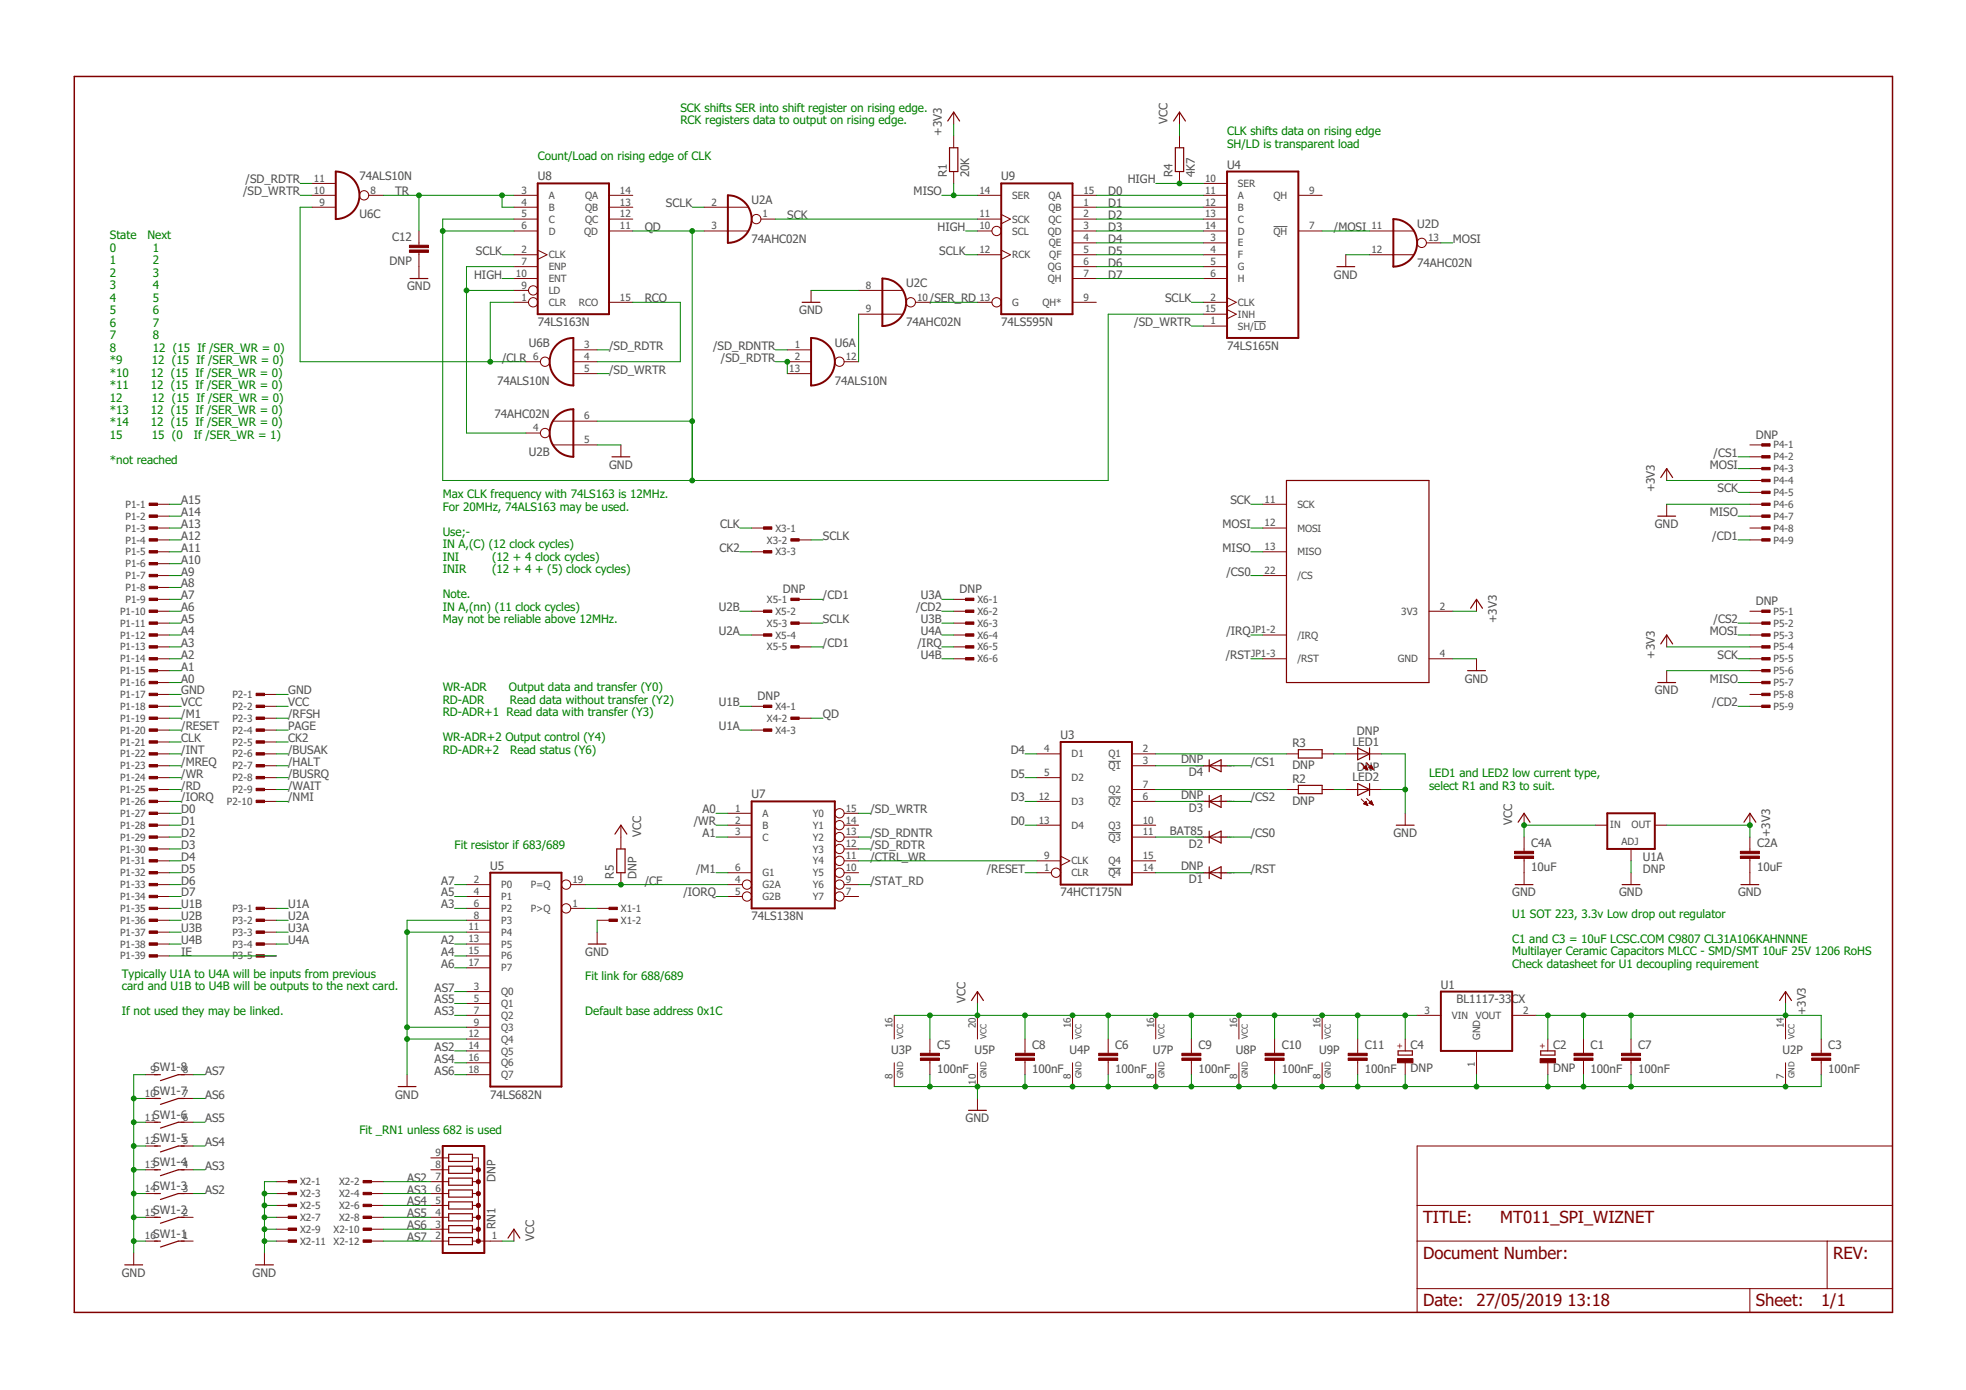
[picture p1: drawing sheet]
<svg xmlns="http://www.w3.org/2000/svg" width="420mm" height="297mm" viewBox="0 0 420 297" stroke-linecap="round" stroke-linejoin="round" font-family="sans-serif">
<defs><g id="words">
<g font-size="3.6" fill="#800000">
<text x="304.1" y="261.4">TITLE:</text>
<text x="320.6" y="261.4">MT011_SPI_WIZNET</text>
<text x="304.1" y="269">Document Number:</text>
<text x="391.8" y="269">REV:</text>
<text x="304.1" y="279.2">Date:</text>
<text x="315.6" y="279.2">27/05/2019</text>
<text x="335" y="279.2">13:18</text>
<text x="375.2" y="279.2">Sheet:</text>
<text x="389.2" y="279.2">1/1</text>
</g>
<g font-size="2.5" fill="#008000">
<text x="145.4" y="23.8">SCK shifts SER into shift register on rising edge.</text>
<text x="145.4" y="26.5">RCK registers data to output on rising edge.</text>
<text x="262.2" y="28.9">CLK shifts data on rising edge</text>
<text x="114.9" y="34.1">Count/Load on rising edge of CLK</text>
<text x="262.2" y="31.6">SH/LD is transparent load</text>
<text x="23.5" y="51.1">State</text>
<text x="23.5" y="53.8">0</text>
<text x="31.5" y="51.1">Next</text>
<text x="32.7" y="53.8">1</text>
<text x="23.5" y="56.5">1</text>
<text x="23.5" y="59.1">2</text>
<text x="32.7" y="56.5">2</text>
<text x="32.7" y="59.1">3</text>
<text x="23.5" y="61.8">3</text>
<text x="23.5" y="64.5">4</text>
<text x="32.7" y="61.8">4</text>
<text x="32.7" y="64.5">5</text>
<text x="23.5" y="67.1">5</text>
<text x="23.5" y="69.8">6</text>
<text x="32.7" y="67.1">6</text>
<text x="32.7" y="69.8">7</text>
<text x="23.5" y="72.5">7</text>
<text x="23.5" y="75.1">8</text>
<text x="23.5" y="77.8">*9</text>
<text x="32.5" y="77.8">12 (15 If /SER_WR = 0)</text>
<text x="32.7" y="72.5">8</text>
<text x="32.7" y="75.1">12 (15 If /SER_WR = 0)</text>
<text x="23.5" y="80.5">*10</text>
<text x="23.5" y="83.1">*11</text>
<text x="32.3" y="80.5">12 (15 If /SER_WR = 0)</text>
<text x="32.3" y="83.1">12 (15 If /SER_WR = 0)</text>
<text x="23.5" y="85.8">12</text>
<text x="23.5" y="88.5">*13</text>
<text x="32.3" y="88.5">12 (15 If /SER_WR = 0)</text>
<text x="32.5" y="85.8">12 (15 If /SER_WR = 0)</text>
<text x="23.5" y="91.1">*14</text>
<text x="23.5" y="93.8">15</text>
<text x="32.3" y="91.1">12 (15 If /SER_WR = 0)</text>
<text x="32.5" y="93.8">15 (0</text>
<text x="41.4" y="93.8">If /SER_WR = 1)</text>
<text x="23.5" y="99.1">*not reached</text>
<text x="94.6" y="106.5">Max CLK frequency with 74LS163 is 12MHz.</text>
<text x="94.6" y="109.2">For 20MHz, 74ALS163 may be used.</text>
<text x="94.6" y="114.5">Use;-</text>
<text x="94.6" y="117.2">IN A,(C) (12 clock cycles)</text>
<text x="94.6" y="119.8">INI</text>
<text x="105.2" y="119.8">(12 + 4 clock cycles)</text>
<text x="94.6" y="122.5">INIR</text>
<text x="105.2" y="122.5">(12 + 4 + (5) clock cycles)</text>
<text x="94.6" y="127.8">Note.</text>
<text x="94.6" y="130.5">IN A,(nn) (11 clock cycles)</text>
<text x="94.6" y="133.2">May not be reliable above 12MHz.</text>
<text x="94.6" y="147.8">WR-ADR</text>
<text x="108.7" y="147.8">Output data and transfer (Y0)</text>
<text x="94.6" y="150.4">RD-ADR</text>
<text x="94.6" y="153.1">RD-ADR+1 Read data with transfer (Y3)</text>
<text x="109" y="150.4">Read data without transfer (Y2)</text>
<text x="94.6" y="158.4">WR-ADR+2 Output control (Y4)</text>
<text x="94.6" y="161.1">RD-ADR+2</text>
<text x="109" y="161.1">Read status (Y6)</text>
<text x="305.4" y="166.1">LED1 and LED2 low current type,</text>
<text x="305.4" y="168.7">select R1 and R3 to suit.</text>
<text x="97.1" y="181.4">Fit resistor if 683/689</text>
<text x="323.2" y="196.1">U1 SOT 223, 3.3v Low drop out regulator</text>
<text x="323.2" y="201.5">C1 and C3 = 10uF LCSC.COM C9807 CL31A106KAHNNNE</text>
<text x="26" y="209">Typically U1A to U4A will be inputs from previous</text>
<text x="125.1" y="209.4">Fit link for 688/689</text>
<text x="323.2" y="204.1">Multilayer Ceramic Capacitors MLCC - SMD/SMT 10uF 25V 1206 RoHS</text>
<text x="323.2" y="206.8">Check datasheet for U1 decoupling requirement</text>
<text x="26" y="211.6">card and U1B to U4B will be outputs to the next card.</text>
<text x="26" y="217">If not used they may be linked.</text>
<text x="125.1" y="217">Default base address 0x1C</text>
<text x="76.8" y="242.4">Fit _RN1 unless 682 is used</text>
</g>
<g font-size="2.5" fill="#505050">
<text x="201.3" y="29" transform="rotate(-90 201.3 29)">+3V3</text>
<text x="249.5" y="26.5" transform="rotate(-90 249.5 26.5)">VCC</text>
<text x="51.9" y="41.7">/SD_WRTR</text>
<text x="52.5" y="39.2">/SD_RDTR</text>
<text x="76.8" y="38.4">74ALS10N</text>
<text x="84.4" y="41.7">TR</text>
<text x="114.9" y="38.6">U8</text>
<text x="195.3" y="41.7">MISO</text>
<text x="202.3" y="37.9" transform="rotate(-90 202.3 37.9)">R1</text>
<text x="207.1" y="37.9" transform="rotate(-90 207.1 37.9)">20K</text>
<text x="214" y="38.6">U9</text>
<text x="236.8" y="41.7">D0</text>
<text x="241" y="39.2">HIGH</text>
<text x="250.6" y="37.9" transform="rotate(-90 250.6 37.9)">R4</text>
<text x="255.4" y="37.9" transform="rotate(-90 255.4 37.9)">4K7</text>
<text x="262.2" y="36">U4</text>
<text x="76.8" y="46.7">U6C</text>
<text x="142.3" y="44.3">SCLK</text>
<text x="160.6" y="43.6">U2A</text>
<text x="168.3" y="46.8">SCK</text>
<text x="236.8" y="44.3">D1</text>
<text x="236.8" y="46.8">D2</text>
<text x="83.8" y="51.5">C12</text>
<text x="137.8" y="49.4">QD</text>
<text x="160.6" y="51.9">74AHC02N</text>
<text x="200.4" y="49.4">HIGH</text>
<text x="236.8" y="49.4">D3</text>
<text x="236.8" y="51.9">D4</text>
<text x="285.1" y="49.4">/MOSI</text>
<text x="302.9" y="48.7">U2D</text>
<text x="310.5" y="51.9">MOSI</text>
<text x="83.3" y="56.6">DNP</text>
<text x="101.3" y="59.5">HIGH</text>
<text x="101.7" y="54.4">SCLK</text>
<text x="200.7" y="54.4">SCLK</text>
<text x="236.8" y="54.4">D5</text>
<text x="236.8" y="57">D6</text>
<text x="236.8" y="59.5">D7</text>
<text x="285.1" y="59.5">GND</text>
<text x="302.9" y="57">74AHC02N</text>
<text x="87" y="62.1">GND</text>
<text x="137.8" y="64.6">RCO</text>
<text x="193.7" y="61.4">U2C</text>
<text x="198.7" y="64.6">/SER_RD</text>
<text x="249" y="64.6">SCLK</text>
<text x="114.9" y="69.7">74LS163N</text>
<text x="170.8" y="67.1">GND</text>
<text x="193.7" y="69.7">74AHC02N</text>
<text x="214" y="69.7">74LS595N</text>
<text x="242.4" y="69.7">/SD_WRTR</text>
<text x="107.3" y="77.3">/CLR</text>
<text x="113" y="74.1">U6B</text>
<text x="130.2" y="74.8">/SD_RDTR</text>
<text x="152.4" y="74.8">/SD_RDNTR</text>
<text x="154.1" y="77.3">/SD_RDTR</text>
<text x="178.4" y="74.1">U6A</text>
<text x="262.2" y="74.8">74LS165N</text>
<text x="106.2" y="82.4">74ALS10N</text>
<text x="130.2" y="79.8">/SD_WRTR</text>
<text x="178.4" y="82.4">74ALS10N</text>
<text x="105.7" y="89.2">74AHC02N</text>
<text x="375.2" y="93.8">DNP</text>
<text x="113" y="97.5">U2B</text>
<text x="130.2" y="100.1">GND</text>
<text x="365.4" y="100.1">MOSI</text>
<text x="366.2" y="97.6">/CS1</text>
<text x="38.7" y="107.8">A15</text>
<text x="262.9" y="107.8">SCK</text>
<text x="353.7" y="105.2" transform="rotate(-90 353.7 105.2)">+3V3</text>
<text x="367.1" y="105.2">SCK</text>
<text x="38.7" y="110.3">A14</text>
<text x="38.7" y="112.8">A13</text>
<text x="153.9" y="112.8">CLK</text>
<text x="261.3" y="112.8">MOSI</text>
<text x="353.7" y="112.8">GND</text>
<text x="365.4" y="110.3">MISO</text>
<text x="38.7" y="115.4">A12</text>
<text x="38.7" y="117.9">A11</text>
<text x="153.8" y="117.9">CK2</text>
<text x="175.9" y="115.4">SCLK</text>
<text x="261.3" y="117.9">MISO</text>
<text x="365.9" y="115.4">/CD1</text>
<text x="38.7" y="120.5">A10</text>
<text x="38.7" y="123">A9</text>
<text x="38.7" y="125.5">A8</text>
<text x="262.1" y="123">/CS0</text>
<text x="38.7" y="128.1">A7</text>
<text x="38.7" y="130.6">A6</text>
<text x="153.6" y="130.6">U2B</text>
<text x="167.3" y="126.8">DNP</text>
<text x="175.9" y="128.1">/CD1</text>
<text x="195.8" y="130.6">/CD2</text>
<text x="196.8" y="128.1">U3A</text>
<text x="205.1" y="126.8">DNP</text>
<text x="375.2" y="129.4">DNP</text>
<text x="38.7" y="133.2">A5</text>
<text x="38.7" y="135.7">A4</text>
<text x="153.6" y="135.7">U2A</text>
<text x="175.9" y="133.2">SCLK</text>
<text x="196.8" y="135.7">U4A</text>
<text x="196.8" y="133.2">U3B</text>
<text x="262.1" y="135.7">/IRQ</text>
<text x="319.9" y="133.2" transform="rotate(-90 319.9 133.2)">+3V3</text>
<text x="365.4" y="135.7">MOSI</text>
<text x="366.2" y="133.2">/CS2</text>
<text x="38.7" y="138.2">A3</text>
<text x="38.7" y="140.8">A2</text>
<text x="38.7" y="143.3">A1</text>
<text x="175.9" y="138.2">/CD1</text>
<text x="196.1" y="138.2">/IRQ</text>
<text x="196.8" y="140.8">U4B</text>
<text x="262" y="140.8">/RST</text>
<text x="353.7" y="140.8" transform="rotate(-90 353.7 140.8)">+3V3</text>
<text x="367.1" y="140.8">SCK</text>
<text x="38.7" y="145.9">A0</text>
<text x="38.7" y="148.4">GND</text>
<text x="61.6" y="148.4">GND</text>
<text x="161.9" y="149.7">DNP</text>
<text x="313" y="145.9">GND</text>
<text x="353.7" y="148.4">GND</text>
<text x="365.4" y="145.9">MISO</text>
<text x="38.7" y="150.9">VCC</text>
<text x="38.7" y="153.5">/M1</text>
<text x="61.6" y="150.9">VCC</text>
<text x="61.6" y="153.5">/RFSH</text>
<text x="153.6" y="150.9">U1B</text>
<text x="175.9" y="153.5">QD</text>
<text x="365.9" y="150.9">/CD2</text>
<text x="38.7" y="156">/RESET</text>
<text x="38.7" y="158.6">CLK</text>
<text x="38.7" y="161.1">/INT</text>
<text x="61.6" y="156">PAGE</text>
<text x="61.6" y="158.6">CK2</text>
<text x="61.6" y="161.1">/BUSAK</text>
<text x="153.6" y="156">U1A</text>
<text x="216" y="161.1">D4</text>
<text x="226.7" y="157.9">U3</text>
<text x="276.2" y="159.6">R3</text>
<text x="289" y="159.3">LED1</text>
<text x="290" y="157.2">DNP</text>
<text x="38.7" y="163.6">/MREQ</text>
<text x="38.7" y="166.2">/WR</text>
<text x="61.6" y="163.6">/HALT</text>
<text x="61.6" y="166.2">/BUSRQ</text>
<text x="216" y="166.2">D5</text>
<text x="252.4" y="163.1">DNP</text>
<text x="254.1" y="165.9">D4</text>
<text x="267.3" y="163.6">/CS1</text>
<text x="276.2" y="164.4">DNP</text>
<text x="276.2" y="167.2">R2</text>
<text x="289" y="166.9">LED2</text>
<text x="290" y="164.8">DNP</text>
<text x="38.7" y="168.7">/RD</text>
<text x="38.7" y="171.3">/IORQ</text>
<text x="38.7" y="173.8">D0</text>
<text x="61.6" y="168.7">/WAIT</text>
<text x="61.6" y="171.3">/NMI</text>
<text x="150.2" y="173.8">A0</text>
<text x="160.6" y="170.6">U7</text>
<text x="186" y="173.8">/SD_WRTR</text>
<text x="216" y="171.3">D3</text>
<text x="252.4" y="170.7">DNP</text>
<text x="254.1" y="173.5">D3</text>
<text x="267.3" y="171.3">/CS2</text>
<text x="276.2" y="172">DNP</text>
<text x="38.7" y="176.3">D1</text>
<text x="38.7" y="178.9">D2</text>
<text x="137" y="178.9" transform="rotate(-90 137 178.9)">VCC</text>
<text x="148.3" y="176.3">/WR</text>
<text x="150.2" y="178.9">A1</text>
<text x="186" y="178.9">/SD_RDNTR</text>
<text x="216" y="176.3">D0</text>
<text x="250" y="178.3">BAT85</text>
<text x="267.3" y="178.9">/CS0</text>
<text x="297.8" y="178.9">GND</text>
<text x="323.2" y="176.3" transform="rotate(-90 323.2 176.3)">VCC</text>
<text x="378.3" y="178.9" transform="rotate(-90 378.3 178.9)">+3V3</text>
<text x="38.7" y="181.4">D3</text>
<text x="38.7" y="184">D4</text>
<text x="104.8" y="185.9">U5</text>
<text x="186" y="184">/CTRL_WR</text>
<text x="186" y="181.4">/SD_RDTR</text>
<text x="252.4" y="186">DNP</text>
<text x="254.1" y="181.1">D2</text>
<text x="327.2" y="181">C4A</text>
<text x="351.1" y="184">U1A</text>
<text x="375.5" y="181">C2A</text>
<text x="38.7" y="186.5">D5</text>
<text x="38.7" y="189">D6</text>
<text x="38.7" y="191.6">D7</text>
<text x="94.3" y="189">A7</text>
<text x="94.3" y="191.6">A5</text>
<text x="131.2" y="187.8" transform="rotate(-90 131.2 187.8)">R5</text>
<text x="136" y="187.8" transform="rotate(-90 136 187.8)">DNP</text>
<text x="137.8" y="189">/CE</text>
<text x="146.1" y="191.6">/IORQ</text>
<text x="148.8" y="186.5">/M1</text>
<text x="186" y="189">/STAT_RD</text>
<text x="210.9" y="186.5">/RESET</text>
<text x="226.7" y="191.6">74HCT175N</text>
<text x="254.1" y="188.8">D1</text>
<text x="267.3" y="186.5">/RST</text>
<text x="323.2" y="191.6">GND</text>
<text x="327.2" y="186.1">10uF</text>
<text x="346" y="191.6">GND</text>
<text x="351.1" y="186.5">DNP</text>
<text x="371.4" y="191.6">GND</text>
<text x="375.5" y="186.1">10uF</text>
<text x="38.7" y="194.1">U1B</text>
<text x="38.7" y="196.7">U2B</text>
<text x="61.6" y="194.1">U1A</text>
<text x="61.6" y="196.7">U2A</text>
<text x="94.3" y="194.1">A3</text>
<text x="160.6" y="196.7">74LS138N</text>
<text x="38.7" y="201.7">U4B</text>
<text x="38.7" y="199.2">U3B</text>
<text x="61.6" y="201.7">U4A</text>
<text x="61.6" y="199.2">U3A</text>
<text x="94.3" y="201.7">A2</text>
<text x="38.7" y="204.3">IE</text>
<text x="94.3" y="206.8">A6</text>
<text x="94.3" y="204.3">A4</text>
<text x="125.1" y="204.3">GND</text>
<text x="92.9" y="211.9">AS7</text>
<text x="92.9" y="214.4">AS5</text>
<text x="206.4" y="214.4" transform="rotate(-90 206.4 214.4)">VCC</text>
<text x="307.9" y="211.3">U1</text>
<text x="311.3" y="214.4">BL1117-33CX</text>
<text x="92.9" y="217">AS3</text>
<text x="385.9" y="217" transform="rotate(-90 385.9 217)">+3V3</text>
<text x="92.9" y="227.1">AS4</text>
<text x="92.9" y="224.6">AS2</text>
<text x="190.5" y="225.2">U3P</text>
<text x="200.3" y="224.2">C5</text>
<text x="208.3" y="225.2">U5P</text>
<text x="220.6" y="224.2">C8</text>
<text x="228.6" y="225.2">U4P</text>
<text x="238.4" y="224.2">C6</text>
<text x="246.4" y="225.2">U7P</text>
<text x="256.1" y="224.2">C9</text>
<text x="264.1" y="225.2">U8P</text>
<text x="273.9" y="224.2">C10</text>
<text x="281.9" y="225.2">U9P</text>
<text x="291.7" y="224.2">C11</text>
<text x="301.5" y="224.1">C4</text>
<text x="331.9" y="224.1">C2</text>
<text x="339.9" y="224.2">C1</text>
<text x="350.1" y="224.2">C7</text>
<text x="381" y="225.2">U2P</text>
<text x="390.7" y="224.2">C3</text>
<text x="32.7" y="234">SW1-7</text>
<text x="32.7" y="228.9">SW1-8</text>
<text x="43.8" y="229.7">AS7</text>
<text x="92.9" y="229.7">AS6</text>
<text x="200.3" y="229.3">100nF</text>
<text x="220.6" y="229.3">100nF</text>
<text x="238.4" y="229.3">100nF</text>
<text x="256.1" y="229.3">100nF</text>
<text x="273.9" y="229.3">100nF</text>
<text x="291.7" y="229.3">100nF</text>
<text x="301.5" y="229.2">DNP</text>
<text x="331.9" y="229.2">DNP</text>
<text x="339.9" y="229.3">100nF</text>
<text x="350.1" y="229.3">100nF</text>
<text x="390.7" y="229.3">100nF</text>
<text x="32.7" y="239.1">SW1-6</text>
<text x="43.8" y="234.7">AS6</text>
<text x="43.8" y="239.8">AS5</text>
<text x="84.4" y="234.7">GND</text>
<text x="104.8" y="234.7">74LS682N</text>
<text x="206.4" y="239.8">GND</text>
<text x="32.7" y="244.1">SW1-5</text>
<text x="43.8" y="244.9">AS4</text>
<text x="32.7" y="249.2">SW1-4</text>
<text x="43.8" y="250">AS3</text>
<text x="32.7" y="254.3">SW1-3</text>
<text x="43.8" y="255.1">AS2</text>
<text x="87" y="257.6">AS4</text>
<text x="87" y="255.1">AS3</text>
<text x="87" y="252.5">AS2</text>
<text x="105.9" y="252.5" transform="rotate(-90 105.9 252.5)">DNP</text>
<text x="32.7" y="259.4">SW1-2</text>
<text x="87" y="262.7">AS6</text>
<text x="87" y="260.1">AS5</text>
<text x="105.9" y="262.7" transform="rotate(-90 105.9 262.7)">RN1</text>
<text x="32.7" y="264.5">SW1-1</text>
<text x="87" y="265.2">AS7</text>
<text x="114.2" y="265.2" transform="rotate(-90 114.2 265.2)">VCC</text>
<text x="26" y="272.8">GND</text>
<text x="54" y="272.8">GND</text>
</g>
<g font-size="2.1" fill="#505050">
<text x="67.1" y="41.4">10</text>
<text x="67.1" y="38.8">11</text>
<text x="79.2" y="41.4">8</text>
<text x="111.4" y="41.4">3</text>
<text x="132.5" y="41.4">14</text>
<text x="209.3" y="41.4">14</text>
<text x="231.5" y="41.4">15</text>
<text x="257.6" y="38.8">10</text>
<text x="257.6" y="41.4">11</text>
<text x="264.6" y="40">SER</text>
<text x="279.8" y="41.4">9</text>
<text x="68.2" y="43.9">9</text>
<text x="111.4" y="43.9">4</text>
<text x="111.4" y="46.5">5</text>
<text x="117.3" y="42.5">A</text>
<text x="117.3" y="45">B</text>
<text x="117.3" y="47.6">C</text>
<text x="125" y="47.6">QC</text>
<text x="125" y="42.5">QA</text>
<text x="125.1" y="45">QB</text>
<text x="132.5" y="46.5">12</text>
<text x="132.5" y="43.9">13</text>
<text x="152.1" y="43.9">2</text>
<text x="163" y="46.5">1</text>
<text x="209.3" y="46.5">11</text>
<text x="216.3" y="47.6">SCK</text>
<text x="216.3" y="42.5">SER</text>
<text x="224.1" y="47.6">QC</text>
<text x="224.1" y="42.5">QA</text>
<text x="224.1" y="45">QB</text>
<text x="231.5" y="43.9">1</text>
<text x="231.5" y="46.5">2</text>
<text x="257.6" y="43.9">12</text>
<text x="257.6" y="46.5">13</text>
<text x="264.6" y="42.5">A</text>
<text x="264.6" y="45">B</text>
<text x="264.6" y="47.6">C</text>
<text x="272.2" y="42.5">QH</text>
<text x="111.4" y="49">6</text>
<text x="117.3" y="50.1">D</text>
<text x="124.9" y="50.1">QD</text>
<text x="132.5" y="49">11</text>
<text x="152.1" y="49">3</text>
<text x="209.3" y="49">10</text>
<text x="216.3" y="50.1">SCL</text>
<text x="223.9" y="50.1">QD</text>
<text x="224.2" y="52.7">QE</text>
<text x="231.5" y="49">3</text>
<text x="231.5" y="51.5">4</text>
<text x="257.6" y="49">14</text>
<text x="258.7" y="51.5">3</text>
<text x="264.6" y="52.7">E</text>
<text x="264.6" y="50.1">D</text>
<text x="272.2" y="50.1">QH</text>
<text x="279.8" y="49">7</text>
<text x="293.1" y="49">11</text>
<text x="305.2" y="51.5">13</text>
<text x="110.3" y="59.2">10</text>
<text x="111.4" y="54.1">2</text>
<text x="111.4" y="56.6">7</text>
<text x="117.3" y="55.2">CLK</text>
<text x="117.3" y="57.7">ENP</text>
<text x="209.3" y="54.1">12</text>
<text x="216.3" y="55.2">RCK</text>
<text x="224" y="57.7">QG</text>
<text x="224.2" y="55.2">QF</text>
<text x="231.5" y="54.1">5</text>
<text x="231.5" y="56.6">6</text>
<text x="231.5" y="59.2">7</text>
<text x="258.7" y="54.1">4</text>
<text x="258.7" y="56.6">5</text>
<text x="258.7" y="59.2">6</text>
<text x="264.6" y="55.2">F</text>
<text x="264.6" y="57.7">G</text>
<text x="293.1" y="54.1">12</text>
<text x="111.4" y="64.2">1</text>
<text x="111.4" y="61.7">9</text>
<text x="117.3" y="65.4">CLR</text>
<text x="117.3" y="62.8">LD</text>
<text x="117.3" y="60.3">ENT</text>
<text x="123.7" y="65.4">RCO</text>
<text x="132.5" y="64.2">15</text>
<text x="185.1" y="61.7">8</text>
<text x="196" y="64.2">10</text>
<text x="209.3" y="64.2">13</text>
<text x="216.3" y="65.4">G</text>
<text x="222.8" y="65.4">QH*</text>
<text x="223.9" y="60.3">QH</text>
<text x="231.5" y="64.2">9</text>
<text x="258.7" y="64.2">2</text>
<text x="264.6" y="65.4">CLK</text>
<text x="264.6" y="60.3">H</text>
<text x="185.1" y="66.8">9</text>
<text x="257.6" y="66.8">15</text>
<text x="258.7" y="69.3">1</text>
<text x="264.6" y="70.4">SH/LD</text>
<text x="264.6" y="67.9">INH</text>
<text x="114" y="76.9">6</text>
<text x="124.9" y="74.4">3</text>
<text x="124.9" y="76.9">4</text>
<text x="169.8" y="74.4">1</text>
<text x="169.8" y="76.9">2</text>
<text x="180.8" y="76.9">12</text>
<text x="124.9" y="79.5">5</text>
<text x="168.7" y="79.5">13</text>
<text x="124.9" y="89.6">6</text>
<text x="114" y="92.2">4</text>
<text x="124.9" y="94.7">5</text>
<text x="379.1" y="95.8">P4-1</text>
<text x="379.1" y="98.4">P4-2</text>
<text x="379.1" y="100.9">P4-3</text>
<text x="270.3" y="107.4">11</text>
<text x="379.1" y="103.5">P4-4</text>
<text x="379.1" y="106">P4-5</text>
<text x="26.8" y="108.5">P1-1</text>
<text x="26.8" y="111.1">P1-2</text>
<text x="26.8" y="113.6">P1-3</text>
<text x="165.7" y="113.6">X3-1</text>
<text x="270.3" y="112.5">12</text>
<text x="277.3" y="108.5">SCK</text>
<text x="277.3" y="113.6">MOSI</text>
<text x="379.1" y="108.5">P4-6</text>
<text x="379.1" y="111.1">P4-7</text>
<text x="379.1" y="113.6">P4-8</text>
<text x="26.8" y="116.1">P1-4</text>
<text x="26.8" y="118.7">P1-5</text>
<text x="163.9" y="116.1">X3-2</text>
<text x="165.7" y="118.7">X3-3</text>
<text x="270.3" y="117.6">13</text>
<text x="277.3" y="118.7">MISO</text>
<text x="379.1" y="116.1">P4-9</text>
<text x="26.8" y="121.2">P1-6</text>
<text x="26.8" y="123.8">P1-7</text>
<text x="270.3" y="122.7">22</text>
<text x="277.3" y="123.8">/CS</text>
<text x="25.7" y="131.4">P1-10</text>
<text x="26.8" y="126.3">P1-8</text>
<text x="26.8" y="128.8">P1-9</text>
<text x="163.9" y="128.8">X5-1</text>
<text x="165.7" y="131.4">X5-2</text>
<text x="208.9" y="128.8">X6-1</text>
<text x="208.9" y="131.4">X6-2</text>
<text x="299.5" y="131.4">3V3</text>
<text x="307.7" y="130.3">2</text>
<text x="379.1" y="131.4">P5-1</text>
<text x="25.7" y="133.9">P1-11</text>
<text x="25.7" y="136.5">P1-12</text>
<text x="163.9" y="133.9">X5-3</text>
<text x="165.7" y="136.5">X5-4</text>
<text x="208.9" y="133.9">X6-3</text>
<text x="208.9" y="136.5">X6-4</text>
<text x="267.4" y="135.3">JP1-2</text>
<text x="277.3" y="136.5">/IRQ</text>
<text x="379.1" y="133.9">P5-2</text>
<text x="379.1" y="136.5">P5-3</text>
<text x="25.7" y="139">P1-13</text>
<text x="25.7" y="141.5">P1-14</text>
<text x="163.9" y="139">X5-5</text>
<text x="208.9" y="139">X6-5</text>
<text x="208.9" y="141.5">X6-6</text>
<text x="267.4" y="140.4">JP1-3</text>
<text x="277.3" y="141.5">/RST</text>
<text x="298.8" y="141.5">GND</text>
<text x="307.7" y="140.4">4</text>
<text x="379.1" y="139">P5-4</text>
<text x="379.1" y="141.5">P5-5</text>
<text x="25.7" y="144.1">P1-15</text>
<text x="25.7" y="146.6">P1-16</text>
<text x="25.7" y="149.2">P1-17</text>
<text x="49.7" y="149.2">P2-1</text>
<text x="379.1" y="144.1">P5-6</text>
<text x="379.1" y="146.6">P5-7</text>
<text x="379.1" y="149.2">P5-8</text>
<text x="25.7" y="151.7">P1-18</text>
<text x="25.7" y="154.2">P1-19</text>
<text x="49.7" y="151.7">P2-2</text>
<text x="49.7" y="154.2">P2-3</text>
<text x="163.9" y="154.2">X4-2</text>
<text x="165.7" y="151.7">X4-1</text>
<text x="379.1" y="151.7">P5-9</text>
<text x="25.7" y="156.8">P1-20</text>
<text x="25.7" y="159.3">P1-21</text>
<text x="25.7" y="161.9">P1-22</text>
<text x="49.7" y="156.8">P2-4</text>
<text x="49.7" y="159.3">P2-5</text>
<text x="49.7" y="161.9">P2-6</text>
<text x="165.7" y="156.8">X4-3</text>
<text x="223.2" y="160.7">4</text>
<text x="229" y="161.9">D1</text>
<text x="236.9" y="161.9">Q1</text>
<text x="244.2" y="160.7">2</text>
<text x="25.7" y="164.4">P1-23</text>
<text x="25.7" y="166.9">P1-24</text>
<text x="49.7" y="164.4">P2-7</text>
<text x="49.7" y="166.9">P2-8</text>
<text x="223.2" y="165.8">5</text>
<text x="229" y="166.9">D2</text>
<text x="236.9" y="164.4">Q1</text>
<text x="244.2" y="163.3">3</text>
<text x="25.7" y="169.5">P1-25</text>
<text x="25.7" y="172">P1-26</text>
<text x="48.5" y="172">P2-10</text>
<text x="49.7" y="169.5">P2-9</text>
<text x="157.1" y="173.4">1</text>
<text x="180.8" y="173.4">15</text>
<text x="222" y="170.9">12</text>
<text x="229" y="172">D3</text>
<text x="236.9" y="172">Q2</text>
<text x="236.9" y="169.5">Q2</text>
<text x="244.2" y="170.9">6</text>
<text x="244.2" y="168.4">7</text>
<text x="25.7" y="174.6">P1-27</text>
<text x="25.7" y="177.1">P1-28</text>
<text x="25.7" y="179.6">P1-29</text>
<text x="157.1" y="176">2</text>
<text x="157.1" y="178.5">3</text>
<text x="163" y="174.6">A</text>
<text x="163" y="177.1">B</text>
<text x="163" y="179.6">C</text>
<text x="173.7" y="179.6">Y2</text>
<text x="173.7" y="177.1">Y1</text>
<text x="173.7" y="174.6">Y0</text>
<text x="180.8" y="178.5">13</text>
<text x="180.8" y="176">14</text>
<text x="222" y="176">13</text>
<text x="229" y="177.1">D4</text>
<text x="236.9" y="177.1">Q3</text>
<text x="236.9" y="179.6">Q3</text>
<text x="244.2" y="176">10</text>
<text x="244.2" y="178.5">11</text>
<text x="344.1" y="177">IN</text>
<text x="348.7" y="177">OUT</text>
<text x="25.7" y="182.2">P1-30</text>
<text x="25.7" y="184.7">P1-31</text>
<text x="173.7" y="184.7">Y4</text>
<text x="173.7" y="182.2">Y3</text>
<text x="180.8" y="183.6">11</text>
<text x="180.8" y="181.1">12</text>
<text x="223.2" y="183.6">9</text>
<text x="229" y="184.7">CLK</text>
<text x="236.9" y="184.7">Q4</text>
<text x="244.2" y="183.6">15</text>
<text x="346.5" y="180.7">ADJ</text>
<text x="25.7" y="187.3">P1-32</text>
<text x="25.7" y="189.8">P1-33</text>
<text x="101.3" y="188.7">2</text>
<text x="101.3" y="191.2">4</text>
<text x="107.1" y="189.8">P0</text>
<text x="113.4" y="189.8">P=Q</text>
<text x="122.3" y="188.7">19</text>
<text x="157.1" y="188.7">4</text>
<text x="157.1" y="191.2">5</text>
<text x="157.1" y="186.1">6</text>
<text x="163" y="189.8">G2A</text>
<text x="163" y="187.3">G1</text>
<text x="173.7" y="189.8">Y6</text>
<text x="173.7" y="187.3">Y5</text>
<text x="180.8" y="191.2">7</text>
<text x="180.8" y="188.7">9</text>
<text x="180.8" y="186.1">10</text>
<text x="223.2" y="186.1">1</text>
<text x="229" y="187.3">CLR</text>
<text x="236.9" y="187.3">Q4</text>
<text x="244.2" y="186.1">14</text>
<text x="25.7" y="192.3">P1-34</text>
<text x="25.7" y="194.9">P1-35</text>
<text x="25.7" y="197.4">P1-36</text>
<text x="49.7" y="194.9">P3-1</text>
<text x="49.7" y="197.4">P3-2</text>
<text x="101.3" y="193.8">6</text>
<text x="101.3" y="196.3">8</text>
<text x="107.1" y="192.3">P1</text>
<text x="107.1" y="194.9">P2</text>
<text x="107.1" y="197.4">P3</text>
<text x="113.4" y="194.9">P&gt;Q</text>
<text x="122.3" y="193.8">1</text>
<text x="132.7" y="194.9">X1-1</text>
<text x="132.7" y="197.4">X1-2</text>
<text x="163" y="192.3">G2B</text>
<text x="173.7" y="192.3">Y7</text>
<text x="25.7" y="200">P1-37</text>
<text x="25.7" y="202.5">P1-38</text>
<text x="49.7" y="200">P3-3</text>
<text x="49.7" y="202.5">P3-4</text>
<text x="100.1" y="198.8">11</text>
<text x="100.1" y="201.4">13</text>
<text x="100.1" y="203.9">15</text>
<text x="107.1" y="200">P4</text>
<text x="107.1" y="202.5">P5</text>
<text x="25.7" y="205">P1-39</text>
<text x="49.7" y="205">P3-5</text>
<text x="100.1" y="206.5">17</text>
<text x="107.1" y="205">P6</text>
<text x="107.1" y="207.6">P7</text>
<text x="101.3" y="211.5">3</text>
<text x="101.3" y="214.1">5</text>
<text x="107.1" y="212.7">Q0</text>
<text x="107.1" y="215.2">Q1</text>
<text x="100.1" y="221.7">12</text>
<text x="101.3" y="216.6">7</text>
<text x="101.3" y="219.2">9</text>
<text x="107.1" y="217.7">Q2</text>
<text x="107.1" y="220.3">Q3</text>
<text x="190.8" y="219.7" transform="rotate(-90 190.8 219.7)">16</text>
<text x="208.5" y="219.7" transform="rotate(-90 208.5 219.7)">20</text>
<text x="228.9" y="219.7" transform="rotate(-90 228.9 219.7)">16</text>
<text x="246.6" y="219.7" transform="rotate(-90 246.6 219.7)">16</text>
<text x="264.4" y="219.7" transform="rotate(-90 264.4 219.7)">16</text>
<text x="282.2" y="219.7" transform="rotate(-90 282.2 219.7)">16</text>
<text x="304.4" y="216.6">3</text>
<text x="310.3" y="217.7">VIN</text>
<text x="315.4" y="217.7">VOUT</text>
<text x="325.5" y="216.6">2</text>
<text x="381.2" y="219.7" transform="rotate(-90 381.2 219.7)">14</text>
<text x="100.1" y="224.2">14</text>
<text x="100.1" y="226.8">16</text>
<text x="107.1" y="222.8">Q4</text>
<text x="107.1" y="225.3">Q5</text>
<text x="107.1" y="227.9">Q6</text>
<text x="316.3" y="222.3" transform="rotate(-90 316.3 222.3)">GND</text>
<text x="32.1" y="229.3">9</text>
<text x="39.1" y="229.3">8</text>
<text x="100.1" y="229.3">18</text>
<text x="107.1" y="230.4">Q7</text>
<text x="190.8" y="230.6" transform="rotate(-90 190.8 230.6)">8</text>
<text x="208.5" y="231.8" transform="rotate(-90 208.5 231.8)">10</text>
<text x="228.9" y="230.6" transform="rotate(-90 228.9 230.6)">8</text>
<text x="246.6" y="230.6" transform="rotate(-90 246.6 230.6)">8</text>
<text x="264.4" y="230.6" transform="rotate(-90 264.4 230.6)">8</text>
<text x="282.2" y="230.6" transform="rotate(-90 282.2 230.6)">8</text>
<text x="315.2" y="228.1" transform="rotate(-90 315.2 228.1)">1</text>
<text x="381.2" y="230.6" transform="rotate(-90 381.2 230.6)">7</text>
<text x="31" y="239.5">11</text>
<text x="31" y="234.4">10</text>
<text x="39.1" y="239.5">6</text>
<text x="39.1" y="234.4">7</text>
<text x="31" y="244.5">12</text>
<text x="39.1" y="244.5">5</text>
<text x="31" y="249.6">13</text>
<text x="39.1" y="249.6">4</text>
<text x="93.1" y="249.6">8</text>
<text x="93.1" y="247.1">9</text>
<text x="31" y="254.7">14</text>
<text x="39.1" y="254.7">3</text>
<text x="64.1" y="253.3">X2-1</text>
<text x="64.1" y="255.8">X2-3</text>
<text x="72.5" y="253.3">X2-2</text>
<text x="72.5" y="255.8">X2-4</text>
<text x="93.1" y="257.2">5</text>
<text x="93.1" y="254.7">6</text>
<text x="93.1" y="252.2">7</text>
<text x="31" y="259.8">15</text>
<text x="39.1" y="259.8">2</text>
<text x="64.1" y="258.4">X2-5</text>
<text x="64.1" y="260.9">X2-7</text>
<text x="64.1" y="263.4">X2-9</text>
<text x="71.3" y="263.4">X2-10</text>
<text x="72.5" y="258.4">X2-6</text>
<text x="72.5" y="260.9">X2-8</text>
<text x="93.1" y="262.3">3</text>
<text x="93.1" y="259.8">4</text>
<text x="31" y="264.9">16</text>
<text x="39.1" y="264.9">1</text>
<text x="64.1" y="266">X2-11</text>
<text x="71.3" y="266">X2-12</text>
<text x="93.1" y="264.9">2</text>
<text x="105.1" y="264.9">1</text>
</g>
<g font-size="1.8" fill="#505050">
<text x="193" y="222" transform="rotate(-90 193 222)">VCC</text>
<text x="210.8" y="222" transform="rotate(-90 210.8 222)">VCC</text>
<text x="231.1" y="222" transform="rotate(-90 231.1 222)">VCC</text>
<text x="248.9" y="222" transform="rotate(-90 248.9 222)">VCC</text>
<text x="266.7" y="222" transform="rotate(-90 266.7 222)">VCC</text>
<text x="284.4" y="222" transform="rotate(-90 284.4 222)">VCC</text>
<text x="383.5" y="222" transform="rotate(-90 383.5 222)">VCC</text>
<text x="193" y="230.4" transform="rotate(-90 193 230.4)">GND</text>
<text x="210.8" y="230.4" transform="rotate(-90 210.8 230.4)">GND</text>
<text x="231.1" y="230.4" transform="rotate(-90 231.1 230.4)">GND</text>
<text x="248.9" y="230.4" transform="rotate(-90 248.9 230.4)">GND</text>
<text x="266.7" y="230.4" transform="rotate(-90 266.7 230.4)">GND</text>
<text x="284.4" y="230.4" transform="rotate(-90 284.4 230.4)">GND</text>
<text x="383.5" y="230.4" transform="rotate(-90 383.5 230.4)">GND</text>
</g>
<g font-size="1.8" fill="#800000">
<text x="299.7" y="224.2" transform="rotate(-90 299.7 224.2)">+</text>
<text x="330.2" y="224.2" transform="rotate(-90 330.2 224.2)">+</text>
</g>
<g font-size=".6" fill="#800080">
<text x="255.5" y="163.9">SpiceOrder 2</text>
<text x="260.6" y="163.9">SpiceOrder 1</text>
<text x="255.5" y="171.5">SpiceOrder 2</text>
<text x="260.6" y="171.5">SpiceOrder 1</text>
<text x="255.5" y="179.1">SpiceOrder 2</text>
<text x="260.6" y="179.1">SpiceOrder 1</text>
<text x="255.5" y="186.7">SpiceOrder 2</text>
<text x="260.6" y="186.7">SpiceOrder 1</text>
</g>
</g></defs>
<path d="M272.2 48.4h2.9M268 68.7h2.5M236.9 162.7h2.7M236.9 170.3h2.7M236.9 177.9h2.7M236.9 185.5h2.7" fill="none" stroke="#505050" stroke-width=".21"/>
<g fill="#800000" stroke="#800000" stroke-width=".21">
<path d="M31.9 107.5h1.8v.5h-1.8z"/>
<path d="M31.9 110h1.8v.6h-1.8z"/>
<path d="M31.9 112.6h1.8v.5h-1.8z"/>
<path d="M31.9 115.1h1.8v.5h-1.8z"/>
<path d="M31.9 117.7h1.8v.5h-1.8z"/>
<path d="M31.9 120.2h1.8v.5h-1.8z"/>
<path d="M31.9 122.7h1.8v.6h-1.8z"/>
<path d="M31.9 125.3h1.8v.5h-1.8z"/>
<path d="M31.9 127.8h1.8v.5h-1.8z"/>
<path d="M31.9 130.4h1.8v.5h-1.8z"/>
<path d="M31.9 132.9h1.8v.5h-1.8z"/>
<path d="M31.9 135.4h1.8v.6h-1.8z"/>
<path d="M31.9 138h1.8v.5h-1.8z"/>
<path d="M31.9 140.5h1.8v.5h-1.8z"/>
<path d="M31.9 143.1h1.8v.5h-1.8z"/>
<path d="M31.9 145.6h1.8v.5h-1.8z"/>
<path d="M31.9 148.1h1.8v.6h-1.8z"/>
<path d="M31.9 150.7h1.8v.5h-1.8z"/>
<path d="M31.9 153.2h1.8v.5h-1.8z"/>
<path d="M31.9 155.8h1.8v.5h-1.8z"/>
<path d="M31.9 158.3h1.8v.5h-1.8z"/>
<path d="M31.9 160.8h1.8v.6h-1.8z"/>
<path d="M31.9 163.4h1.8v.5h-1.8z"/>
<path d="M31.9 165.9h1.8v.5h-1.8z"/>
<path d="M31.9 168.5h1.8v.5h-1.8z"/>
<path d="M31.9 171h1.8v.5h-1.8z"/>
<path d="M31.9 173.5h1.8v.6h-1.8z"/>
<path d="M31.9 176.1h1.8v.5h-1.8z"/>
<path d="M31.9 178.6h1.8v.5h-1.8z"/>
<path d="M31.9 181.2h1.8v.5h-1.8z"/>
<path d="M31.9 183.7h1.8v.5h-1.8z"/>
<path d="M31.9 186.2h1.8v.6h-1.8z"/>
<path d="M31.9 188.8h1.8v.5h-1.8z"/>
<path d="M31.9 191.3h1.8v.5h-1.8z"/>
<path d="M31.9 193.9h1.8v.5h-1.8z"/>
<path d="M31.9 196.4h1.8v.5h-1.8z"/>
<path d="M31.9 198.9h1.8v.6h-1.8z"/>
<path d="M31.9 201.5h1.8v.5h-1.8z"/>
<path d="M31.9 204h1.8v.5h-1.8z"/>
<path d="M130.2 193.9h1.7v.5h-1.7z"/>
<path d="M130.2 196.4h1.7v.5h-1.7z"/>
<path d="M217 226.1h4.1v.5h-4.1z"/>
<path d="M217 225.1h4.1v.5h-4.1z"/>
<path d="M54.7 148.1h1.8v.6h-1.8z"/>
<path d="M54.7 150.7h1.8v.5h-1.8z"/>
<path d="M54.7 153.2h1.8v.5h-1.8z"/>
<path d="M54.7 155.8h1.8v.5h-1.8z"/>
<path d="M54.7 158.3h1.8v.5h-1.8z"/>
<path d="M54.7 160.8h1.8v.6h-1.8z"/>
<path d="M54.7 163.4h1.8v.5h-1.8z"/>
<path d="M54.7 165.9h1.8v.5h-1.8z"/>
<path d="M54.7 168.5h1.8v.5h-1.8z"/>
<path d="M54.7 171h1.8v.5h-1.8z"/>
<path d="M54.7 193.9h1.8v.5h-1.8z"/>
<path d="M54.7 196.4h1.8v.5h-1.8z"/>
<path d="M54.7 198.9h1.8v.6h-1.8z"/>
<path d="M54.7 201.5h1.8v.5h-1.8z"/>
<path d="M54.7 204h1.8v.5h-1.8z"/>
<path d="M329.1 226.2h3.3v.9h-3.3z"/>
<path d="M298.7 226.2h3.3v.9h-3.3z"/>
<path d="M336.4 226.1h4v.5h-4z"/>
<path d="M336.4 225.1h4v.5h-4z"/>
<path d="M252.6 226.1h4v.5h-4z"/>
<path d="M252.6 225.1h4v.5h-4z"/>
<path d="M270.4 226.1h4v.5h-4z"/>
<path d="M270.4 225.1h4v.5h-4z"/>
<path d="M288.1 226.1h4.1v.5h-4.1z"/>
<path d="M288.1 225.1h4.1v.5h-4.1z"/>
<path d="M234.8 226.1h4.1v.5h-4.1z"/>
<path d="M234.8 225.1h4.1v.5h-4.1z"/>
<path d="M196.7 226.1h4.1v.5h-4.1z"/>
<path d="M196.7 225.1h4.1v.5h-4.1z"/>
<path d="M387.2 226.1h4v.5h-4z"/>
<path d="M387.2 225.1h4v.5h-4z"/>
<path d="M61.6 252.3h1.8v.5h-1.8z"/>
<path d="M77.6 252.3h1.8v.5h-1.8z"/>
<path d="M61.6 254.8h1.8v.5h-1.8z"/>
<path d="M77.6 254.8h1.8v.5h-1.8z"/>
<path d="M61.6 257.3h1.8v.6h-1.8z"/>
<path d="M77.6 257.3h1.8v.6h-1.8z"/>
<path d="M61.6 259.9h1.8v.5h-1.8z"/>
<path d="M77.6 259.9h1.8v.5h-1.8z"/>
<path d="M61.6 262.4h1.8v.5h-1.8z"/>
<path d="M77.6 262.4h1.8v.5h-1.8z"/>
<path d="M61.6 265h1.8v.5h-1.8z"/>
<path d="M77.6 265h1.8v.5h-1.8z"/>
<path d="M87.5 53.4h4.1v.5h-4.1z"/>
<path d="M87.5 52.4h4.1v.5h-4.1z"/>
<path d="M163.2 112.6h1.8v.5h-1.8z"/>
<path d="M169 115.1h1.8v.5h-1.8z"/>
<path d="M163.2 117.7h1.8v.5h-1.8z"/>
<path d="M169 127.8h1.8v.5h-1.8z"/>
<path d="M163.2 130.4h1.8v.5h-1.8z"/>
<path d="M169 132.9h1.8v.5h-1.8z"/>
<path d="M163.2 135.4h1.8v.6h-1.8z"/>
<path d="M169 138h1.8v.5h-1.8z"/>
<path d="M206.4 127.8h1.7v.5h-1.7z"/>
<path d="M206.4 130.4h1.7v.5h-1.7z"/>
<path d="M206.4 132.9h1.7v.5h-1.7z"/>
<path d="M206.4 135.4h1.7v.6h-1.7z"/>
<path d="M206.4 138h1.7v.5h-1.7z"/>
<path d="M206.4 140.5h1.7v.5h-1.7z"/>
<path d="M323.7 182.9h4v.6h-4z"/>
<path d="M323.7 181.9h4v.5h-4z"/>
<path d="M371.9 182.9h4.1v.6h-4.1z"/>
<path d="M371.9 181.9h4.1v.5h-4.1z"/>
<path d="M376.5 130.4h1.8v.5h-1.8z"/>
<path d="M376.5 132.9h1.8v.5h-1.8z"/>
<path d="M376.5 135.4h1.8v.6h-1.8z"/>
<path d="M376.5 138h1.8v.5h-1.8z"/>
<path d="M376.5 140.5h1.8v.5h-1.8z"/>
<path d="M376.5 143.1h1.8v.5h-1.8z"/>
<path d="M376.5 145.6h1.8v.5h-1.8z"/>
<path d="M376.5 148.1h1.8v.6h-1.8z"/>
<path d="M376.5 150.7h1.8v.5h-1.8z"/>
<path d="M376.5 94.8h1.8v.5h-1.8z"/>
<path d="M376.5 97.4h1.8v.5h-1.8z"/>
<path d="M376.5 99.9h1.8v.5h-1.8z"/>
<path d="M376.5 102.4h1.8v.5h-1.8z"/>
<path d="M376.5 105h1.8v.5h-1.8z"/>
<path d="M376.5 107.5h1.8v.5h-1.8z"/>
<path d="M376.5 110h1.8v.6h-1.8z"/>
<path d="M376.5 112.6h1.8v.5h-1.8z"/>
<path d="M376.5 115.1h1.8v.5h-1.8z"/>
<path d="M163.2 150.7h1.8v.5h-1.8z"/>
<path d="M169 153.2h1.8v.5h-1.8z"/>
<path d="M163.2 155.8h1.8v.5h-1.8z"/>
<path d="M346.5 226.1h4.1v.5h-4.1z"/>
<path d="M346.5 225.1h4.1v.5h-4.1z"/>
</g>
<g fill="none" stroke="#800000" stroke-width=".21">
<path d="M66.7 39.2h5.1M203.8 24v2.5M203.8 29v2.6M203.8 36.7v2.5M252.1 24v2.5M252.1 29v2.6M252.1 36.7v2.5M257.2 39.2h5M66.7 41.7h5.1M66.7 44.3h5.1M78.8 41.7h3.1M89.5 49.4v3"/>
<path d="M89.5 53.9v5.6M109.8 54.4h5.1M109.8 57h5.1M109.8 59.5h5.1M109.8 49.4h5.1M109.8 41.7h5.1M109.8 44.3h5.1M109.8 46.8h5.1M114.9 53.4l2 1-2 1M130.2 49.4h5M130.2 41.7h5M130.2 44.3h5"/>
<path d="M130.2 46.8h5M150.5 49.4h9.4M150.5 44.3h9.4M162.6 46.8h3.1M208.9 54.4h5.1M208.9 49.4h3.1M208.9 41.7h5.1M208.9 46.8h5.1M214 45.8l1.9 1-1.9 1M214 53.4l1.9 1-1.9 1M229.2 51.9h5.1M229.2 54.4h5.1"/>
<path d="M229.2 57h5.1M229.2 59.5h5.1M229.2 49.4h5.1M229.2 41.7h5.1M229.2 44.3h5.1M229.2 46.8h5.1M257.2 51.9h5M257.2 54.4h5M257.2 57h5M257.2 59.5h5M257.2 49.4h5M257.2 41.7h5"/>
<path d="M257.2 44.3h5M257.2 46.8h5M277.5 49.4h5.1M277.5 41.7h5.1M287.6 54.4v2.6M292.7 54.4h9.4M292.7 49.4h9.4M304.8 51.9h3.1M109.8 64.6h3.1M109.8 62.1h3.1M112.4 77.3h3.1M122.5 74.8h5.1"/>
<path d="M122.5 77.3h5.1M122.5 79.8h5.1M130.2 64.6h5M168.3 74.8h5M168.3 77.3h5M168.3 79.8h5M173.3 62.1v2.5M180.4 77.3h3.1M183.5 67.1h9.4M183.5 62.1h9.4M195.6 64.6h3.1M208.9 64.6h3.1"/>
<path d="M229.2 64.6h5.1M257.2 69.7h5M257.2 64.6h5M257.2 67.1h5M262.2 63.6l2 1-2 1M262.2 66.1l2 1-2 1M112.4 92.5h3.1M118.2 95.1h9.4M118.2 90h9.4M132.7 95.1v2.5M374 95.1h2.5M374 97.6h2.5"/>
<path d="M33.7 107.8h2.5M33.7 110.3h2.5M33.7 112.8h2.5M33.7 115.4h2.5M33.7 117.9h2.5M160.6 112.8h2.6M160.6 117.9h2.6M170.8 115.4h2.5M269.9 107.8h5M269.9 112.8h5M269.9 117.9h5M356.2 100.1v2.6"/>
<path d="M356.2 107.8v2.5M374 107.8h2.5M374 110.3h2.5M374 112.8h2.5M374 115.4h2.5M374 100.1h2.5M374 102.7h2.5M374 105.2h2.5M33.7 120.5h2.5M33.7 123h2.5M33.7 125.5h2.5M33.7 128.1h2.5"/>
<path d="M33.7 130.6h2.5M33.7 133.2h2.5M33.7 135.7h2.5M33.7 138.2h2.5M160.6 130.6h2.6M160.6 135.7h2.6M170.8 128.1h2.5M170.8 133.2h2.5M170.8 138.2h2.5M203.8 128.1h2.6M203.8 130.6h2.6M203.8 133.2h2.6"/>
<path d="M203.8 135.7h2.6M203.8 138.2h2.6M269.9 123h5M269.9 135.7h5M305.4 130.6h5.1M315.6 128.1v2.5M356.2 135.7v2.5M374 130.6h2.5M374 133.2h2.5M374 135.7h2.5M374 138.2h2.5M33.7 140.8h2.5"/>
<path d="M33.7 143.3h2.5M33.7 145.9h2.5M33.7 148.4h2.5M33.7 150.9h2.5M33.7 153.5h2.5M33.7 156h2.5M33.7 158.6h2.5M56.5 148.4h2.6M56.5 150.9h2.6M56.5 153.5h2.6M56.5 156h2.6M56.5 158.6h2.6"/>
<path d="M160.6 150.9h2.6M160.6 156h2.6M170.8 153.5h2.5M203.8 140.8h2.6M269.9 140.8h5M305.4 140.8h5.1M315.6 140.8v2.5M356.2 143.3v2.6M374 140.8h2.5M374 143.3h2.5M374 145.9h2.5M374 148.4h2.5"/>
<path d="M374 150.9h2.5M33.7 161.1h2.5M33.7 163.6h2.5M33.7 166.2h2.5M33.7 168.7h2.5M33.7 171.3h2.5M33.7 173.8h2.5M33.7 176.3h2.5M33.7 178.9h2.5M56.5 161.1h2.6M56.5 163.6h2.6M56.5 166.2h2.6"/>
<path d="M56.5 168.7h2.6M56.5 171.3h2.6M132.7 176.3v5.1M155.6 173.8h5M155.6 176.3h5M155.6 178.9h5M180.4 173.8h3.1M180.4 176.3h3.1M180.4 178.9h3.1M221.6 161.1h5.1M221.6 166.2h5.1M221.6 171.3h5.1"/>
<path d="M221.6 176.3h5.1M241.9 161.1h5.1M241.9 163.6h5.1M241.9 168.7h5.1M241.9 171.3h5.1M241.9 176.3h5.1M241.9 178.9h5.1M257.2 163.6h5M257.2 171.3h5M257.2 178.9h5M274.9 161.1h2.6M274.9 168.7h2.6"/>
<path d="M282.6 161.1h2.5M282.6 168.7h2.5M287.6 161.1h7.6M287.6 168.7h7.6M290.9 163.1l1.4 1.4M290.9 170.8l1.4 1.3M291.4 164.1l.5-.5 .4 .9zM291.4 171.8l.5-.5 .4 .8zM291.4 171.8h.8M291.5 164.2h.7M291.5 164.1h.6M291.5 171.7h.6"/>
<path d="M291.7 163.9h.4M291.7 171.5h.4M291.7 171.9h.5M291.8 163.8h.2M291.8 164.3h.4M291.8 171.4h.2M291.9 163.7h.1M291.9 171.3h.1M292 172h.3M292.1 163l1.4 1.4M292.1 164.4h.2M292.1 170.6l1.4 1.4"/>
<path d="M292.3 172.1h.1M292.6 164l.5-.5 .4 .9zM292.6 171.6l.5-.5 .4 .9zM292.6 171.7h.7M292.7 164.1h.6M292.7 163.9h.6M292.7 171.5h.6M292.8 163.8h.4M292.8 171.4h.4M292.9 171.8h.4M292.9 163.7h.3M292.9 171.3h.3"/>
<path d="M292.9 164.2h.5M293 163.6h.1M293.1 171.2h.1M293.2 171.9h.2M293.2 164.3h.2M293.5 172h.1M300.3 173.8v2.5M325.7 173.8v2.5M325.7 178.9v3M341 176.3h2.5M353.7 176.3h2.5M374 173.8v2.5"/>
<path d="M374 178.9v3M33.7 181.4h2.5M33.7 184h2.5M33.7 186.5h2.5M33.7 189h2.5M33.7 191.6h2.5M33.7 194.1h2.5M33.7 196.7h2.5M33.7 199.2h2.5M56.5 194.1h2.6M56.5 196.7h2.6M56.5 199.2h2.6"/>
<path d="M99.7 189h5.1M99.7 191.6h5.1M99.7 194.1h5.1M99.7 196.7h5.1M99.7 199.2h5.1M122 189h3.1M122 194.1h3.1M127.6 194.1h2.6M127.6 196.7h2.6M127.6 199.2v2.5M132.7 186.5v2.5M155.6 186.5h5"/>
<path d="M155.6 189h3.1M155.6 191.6h3.1M180.4 181.4h3.1M180.4 184h3.1M180.4 186.5h3.1M180.4 189h3.1M180.4 191.6h3.1M221.6 184h5.1M221.6 186.5h3.1M226.7 183l1.9 1-1.9 1M241.9 184h5.1M241.9 186.5h5.1"/>
<path d="M257.2 186.5h5M325.7 183.5v5.5M348.6 181.4v2.6M348.6 186.5v2.5M374 183.5v5.5M33.7 201.7h2.5M33.7 204.3h2.5M56.5 201.7h2.6M56.5 204.3h2.6M99.7 201.7h5.1M99.7 204.3h5.1M99.7 211.9h5.1"/>
<path d="M99.7 214.4h5.1M99.7 217h5.1M99.7 219.5h5.1M99.7 206.8h5.1M191.1 217v5M208.9 211.9v2.5M208.9 217v5M229.2 217v5M247 217v5M264.8 217v5M282.6 217v5M302.9 217h5"/>
<path d="M323.2 217h5.1M381.6 211.9v2.5M381.6 217v5M31.1 229.7h2.6M31.1 239.8h2.6M31.1 234.7h2.6M38.7 229.7h2.6M38.7 239.8h2.6M38.7 234.7h2.6M87 229.7v2.5M99.7 222h5.1M99.7 224.6h5.1"/>
<path d="M99.7 227.1h5.1M99.7 229.7h5.1M191.1 227.1v5.1M198.7 222v3.1M198.7 226.6v3.1M208.9 227.1v5.1M208.9 234.7v2.6M219.1 222v3.1M219.1 226.6v3.1M229.2 227.1v5.1M236.8 222v3.1M236.8 226.6v3.1"/>
<path d="M247 227.1v5.1M254.6 222v3.1M254.6 226.6v3.1M264.8 227.1v5.1M272.4 222v3.1M272.4 226.6v3.1M282.6 227.1v5.1M290.2 222v3.1M290.2 226.6v3.1M300.3 222v2.6M300.3 227.1v2.6M315.6 224.6v5.1"/>
<path d="M330.8 222v2.6M330.8 227.1v2.6M338.4 222v3.1M338.4 226.6v3.1M348.6 222v3.1M348.6 226.6v3.1M381.6 227.1v5.1M389.2 222v3.1M389.2 226.6v3.1M31.1 255.1h2.6M31.1 250h2.6M31.1 244.9h2.6"/>
<path d="M38.7 255.1h2.6M38.7 250h2.6M38.7 244.9h2.6M59.1 255.1h2.5M59.1 257.6h2.5M59.1 252.5h2.5M79.4 255.1h2.5M79.4 257.6h2.5M79.4 252.5h2.5M92.1 255.1h3.8M92.1 250h3.8M92.1 257.6h3.8"/>
<path d="M92.1 252.5h3.8M92.1 247.4h3.8M101 255.1h1.2M101 250h1.2M101 257.6h1.2M101 247.4h1.2v17.8M101 252.5h1.2M302.9 244.9h101.6v35.6h-101.6zM302.9 257.6h101.6M28.6 267.8v2.5M31.1 265.2h2.6M31.1 260.1h2.6"/>
<path d="M38.7 265.2h2.6M38.7 260.1h2.6M56.5 267.8v2.5M59.1 265.2h2.5M59.1 260.1h2.5M59.1 262.7h2.5M79.4 265.2h2.5M79.4 260.1h2.5M79.4 262.7h2.5M92.1 265.2h3.8M92.1 260.1h3.8M92.1 262.7h3.8"/>
<path d="M101 265.2h6.3M101 260.1h1.2M101 262.7h1.2M109.8 262.7v2.5M302.9 265.2h101.6M302.9 275.4h101.6M374 275.4v5.1M390.5 265.2v10.2"/>
<circle cx="77.8" cy="41.7" r=".99"/>
<circle cx="161.6" cy="46.8" r=".99"/>
<circle cx="213" cy="49.4" r=".99"/>
<circle cx="303.8" cy="51.9" r=".99"/>
<circle cx="113.9" cy="62.1" r=".99"/>
<circle cx="113.9" cy="64.6" r=".99"/>
<circle cx="116.5" cy="77.3" r=".99"/>
<circle cx="179.4" cy="77.3" r=".99"/>
<circle cx="194.6" cy="64.6" r=".99"/>
<circle cx="213" cy="64.6" r=".99"/>
<circle cx="116.5" cy="92.5" r=".99"/>
<circle cx="179.4" cy="173.8" r=".99"/>
<circle cx="179.4" cy="178.9" r=".99"/>
<circle cx="179.4" cy="176.3" r=".99"/>
<circle cx="121" cy="189" r=".99"/>
<circle cx="121" cy="194.1" r=".99"/>
<circle cx="159.6" cy="191.6" r=".99"/>
<circle cx="159.6" cy="189" r=".99"/>
<circle cx="179.4" cy="184" r=".99"/>
<circle cx="179.4" cy="189" r=".99"/>
<circle cx="179.4" cy="181.4" r=".99"/>
<circle cx="179.4" cy="191.6" r=".99"/>
<circle cx="179.4" cy="186.5" r=".99"/>
<circle cx="225.7" cy="186.5" r=".99"/>
</g>
<g fill="none" stroke="#800000" stroke-width=".42">
<path d="M71.8 36.7a5.1 5.1 0 0 1 5 5 5.1 5.1 0 0 1-5 5.1zM114.9 39.2h15.3v27.9h-15.3zM214 39.2h15.2v27.9h-15.2zM262.2 36.7h15.3v35.5h-15.3zM155.6 41.7a5.1 5.1 0 0 1 5 5.1 5.1 5.1 0 0 1-5 5.1zM188.6 59.5a5.1 5.1 0 0 1 5.1 5.1 5.1 5.1 0 0 1-5.1 5.1zM297.8 46.8a5.1 5.1 0 0 1 5.1 5.1 5.1 5.1 0 0 1-5.1 5.1zM119.1 73.6a5.1 5.1 0 0 1 3.4-1.4v10.2a5.1 5.1 0 0 1-4.7-3.2 5.1 5.1 0 0 1 1.3-5.6zM173.3 72.2a5.1 5.1 0 0 1 5.1 5.1 5.1 5.1 0 0 1-5.1 5.1zM119.1 88.8a4.9 4.9 0 0 1 3.4-1.3v10.1a5.1 5.1 0 0 1-4.7-3.2 5.1 5.1 0 0 1 1.3-5.6zM226.7 158.6h15.2v30.4h-15.2zM160.6 171.3h17.8v22.8h-17.8z"/>
<path d="M343.5 173.8h10.2v7.6h-10.2zM104.8 186.5h15.2v45.7h-15.2zM307.9 211.9h15.3v12.7h-15.3zM94.6 244.9h8.9v22.9h-8.9z"/>
</g>
<g fill="none" stroke="#800000" stroke-width=".25">
<path d="M202.5 25.9l1.3-1.9 1.3 1.9M202.9 31.6h1.8v5.1h-1.8zM250.8 25.9l1.3-1.9 1.2 1.9M251.2 31.6h1.8v5.1h-1.8zM87.6 59.5h3.8M285.7 57h3.8M171.4 64.6h3.8M130.8 97.6h3.8M274.9 102.7h30.5v43.2h-30.5zM354.3 110.3h3.8M354.9 102l1.3-1.9 1.3 1.9M314.3 130l1.3-1.9 1.2 1.9"/>
<path d="M354.9 137.6l1.3-1.9 1.3 1.9M290.2 159.8l2.5 1.3-2.5 1.3zM292.7 159.8v2.6M313.6 143.3h3.9M354.3 145.9h3.8M131.4 178.2l1.3-1.9 1.3 1.9M258.4 163.6l2.6-1.2v2.5zM258.4 162.4v2.5M258.4 170v2.5M258.4 177.6v2.5M258.4 171.3l2.6-1.3v2.5zM258.4 178.9l2.6-1.3v2.5z"/>
<path d="M277.5 160.2h5.1v1.8h-5.1zM277.5 167.8h5.1v1.8h-5.1zM290.2 167.4l2.5 1.3-2.5 1.3zM292.7 167.4v2.6M298.4 176.3h3.8M324.4 175.7l1.3-1.9 1.3 1.9M372.7 175.7l1.3-1.9 1.2 1.9M131.8 181.4h1.8v5.1h-1.8zM258.4 185.2v2.6M258.4 186.5l2.6-1.3v2.6zM323.8 189h3.8M346.7 189h3.8"/>
<path d="M372.1 189h3.8M125.7 201.7h3.8M207.6 213.8l1.3-1.9 1.3 1.9M380.3 213.8l1.3-1.9 1.3 1.9M33 239.8h1.3M33 234.7h1.3M33 229.7h1.3M39.4 239.8h-1.3l-3.8 1.3M39.4 234.7h-1.3l-3.8 1.3M39.4 229.7h-1.3l-3.8 1.2M85.1 232.2h3.8M207 237.3h3.8"/>
<path d="M298.8 224.6h3v.9h-3zM329.3 224.6h3v.9h-3zM33 255.1h1.3M33 250h1.3M33 244.9h1.3M39.4 255.1h-1.3l-3.8 1.2M39.4 250h-1.3l-3.8 1.2M39.4 244.9h-1.3l-3.8 1.3M95.9 246.7h5.1v1.5h-5.1zM95.9 249.2h5.1v1.5h-5.1zM95.9 251.8h5.1v1.5h-5.1zM95.9 254.3h5.1v1.5h-5.1z"/>
<path d="M95.9 256.8h5.1v1.6h-5.1zM95.9 259.4h5.1v1.5h-5.1zM26.7 270.3h3.8M33 265.2h1.3M33 260.1h1.3M39.4 265.2h-1.3l-3.8 1.3M39.4 260.1h-1.3l-3.8 1.3M54.6 270.3h3.8M95.9 264.5h5.1v1.5h-5.1zM95.9 261.9h5.1v1.5h-5.1zM108.6 264.6l1.2-1.9 1.3 1.9"/>
</g>
<path d="M15.9 16.3h388.6v264.2h-388.6z" fill="none" stroke="#800000" stroke-width=".32"/>
<g fill="#800000" stroke="#800000" stroke-width=".21">
<path d="M101.8 249.7a.46 .46 0 0 1 .8 0 .46 .46 0 0 1-.2 .7 .46 .46 0 0 1-.6-.4h.5h-.5z" fill-rule="evenodd"/>
<path d="M101.8 252.3a.46 .46 0 0 1 .8-.1 .46 .46 0 0 1-.2 .7 .46 .46 0 0 1-.6-.4h.5h-.5z" fill-rule="evenodd"/>
<path d="M101.8 254.8a.46 .46 0 0 1 .8 0 .46 .46 0 0 1-.2 .7 .46 .46 0 0 1-.6-.4h.5h-.5z" fill-rule="evenodd"/>
<path d="M101.8 257.4a.46 .46 0 0 1 .8-.1 .46 .46 0 0 1-.2 .7 .46 .46 0 0 1-.6-.4h.5h-.5z" fill-rule="evenodd"/>
<path d="M101.8 259.9a.46 .46 0 0 1 .8-.1 .46 .46 0 0 1-.2 .8 .46 .46 0 0 1-.6-.5l.5 .1-.5-.1z" fill-rule="evenodd"/>
<path d="M101.8 262.4a.46 .46 0 0 1 .8 0 .46 .46 0 0 1-.2 .7 .46 .46 0 0 1-.6-.4h.5h-.5z" fill-rule="evenodd"/>
<path d="M101.8 265a.46 .46 0 0 1 .8-.1 .46 .46 0 0 1-.2 .7 .46 .46 0 0 1-.6-.4h.5h-.5z" fill-rule="evenodd"/>
</g>
<g fill="none" stroke="#008000" stroke-width=".21">
<path d="M64.1 39.2h2.6M203.8 26.5v2.5M203.8 39.2v2.5M247 39.2h10.2M252.1 26.5v2.5M64.1 41.7h2.6M66.7 44.3h-2.6v33h48.3M81.9 41.7h27.9M89.5 41.7v7.7M94.6 49.4h15.2M107.3 54.4h2.5M107.3 41.7v2.6h2.5"/>
<path d="M107.3 59.5h2.5M109.8 46.8h-15.2v55.9h142.2v-35.6h20.4M109.8 57h-10.1v35.5h12.7M135.2 49.4h15.3M147.9 44.3h2.6M147.9 49.4v53.3M165.7 46.8h43.2M201.3 41.7h7.6M206.4 54.4h2.5M206.4 49.4h2.5M234.3 54.4h22.9M234.3 41.7h22.9"/>
<path d="M234.3 44.3h22.9M234.3 46.8h22.9M234.3 49.4h22.9M234.3 51.9h22.9M234.3 57h22.9M234.3 59.5h22.9M282.6 49.4h10.1M287.6 54.4h5.1M307.9 51.9h2.6M99.7 62.1h10.1M109.8 64.6h-5v12.7M127.6 79.8h2.6"/>
<path d="M127.6 74.8h2.6M135.2 64.6h10.2v12.7h-17.8M165.7 77.3h2.6v2.5M165.7 74.8h2.6M173.3 62.1h10.2M183.5 67.1v10.2M198.7 64.6h10.2M254.6 64.6h2.6M254.6 69.7h2.6M127.6 95.1h5.1M127.6 90h20.3M371.4 97.6h2.6"/>
<path d="M36.2 107.8h2.5M36.2 110.3h2.5M36.2 112.8h2.5M36.2 115.4h2.5M36.2 117.9h2.5M158.1 112.8h2.5M158.1 117.9h2.5M173.3 115.4h2.6M267.3 107.8h2.6M267.3 112.8h2.6M267.3 117.9h2.6M356.2 107.8h17.8"/>
<path d="M356.2 102.7h17.8M371.4 110.3h2.6M371.4 115.4h2.6M371.4 100.1h2.6M371.4 105.2h2.6M36.2 120.5h2.5M36.2 123h2.5M36.2 125.5h2.5M36.2 128.1h2.5M36.2 130.6h2.5M36.2 133.2h2.5M36.2 135.7h2.5"/>
<path d="M36.2 138.2h2.5M158.1 130.6h2.5M158.1 135.7h2.5M173.3 128.1h2.6M173.3 133.2h2.6M173.3 138.2h2.6M201.3 128.1h2.5M201.3 130.6h2.5M201.3 133.2h2.5M201.3 135.7h2.5M201.3 138.2h2.5M267.3 123h2.6"/>
<path d="M267.3 135.7h2.6M310.5 130.6h5.1M356.2 138.2h17.8M371.4 133.2h2.6M371.4 135.7h2.6M36.2 140.8h2.5M36.2 143.3h2.5M36.2 145.9h2.5M36.2 148.4h2.5M36.2 150.9h2.5M36.2 153.5h2.5M36.2 156h2.5"/>
<path d="M36.2 158.6h2.5M59.1 148.4h2.5M59.1 150.9h2.5M59.1 153.5h2.5M59.1 156h2.5M59.1 158.6h2.5M158.1 150.9h2.5M158.1 156h2.5M173.3 153.5h2.6M201.3 140.8h2.5M267.3 140.8h2.6M310.5 140.8h5.1"/>
<path d="M356.2 143.3h17.8M371.4 140.8h2.6M371.4 145.9h2.6M371.4 150.9h2.6M36.2 178.9h2.5M36.2 173.8h2.5M36.2 161.1h2.5M36.2 168.7h2.5M36.2 176.3h2.5M36.2 163.6h2.5M36.2 166.2h2.5M36.2 171.3h2.5"/>
<path d="M59.1 161.1h2.5M59.1 168.7h2.5M59.1 163.6h2.5M59.1 166.2h2.5M59.1 171.3h2.5M153 178.9h2.6M153 173.8h2.6M153 176.3h2.6M183.5 178.9h2.5M183.5 173.8h2.5M219.1 161.1h2.5M219.1 176.3h2.5"/>
<path d="M219.1 166.2h2.5M219.1 171.3h2.5M247 178.9h10.2M247 161.1h27.9M247 168.7h27.9M247 163.6h10.2M247 171.3h10.2M262.2 178.9h5.1M262.2 163.6h5.1M262.2 171.3h5.1M285.1 161.1h2.5M285.1 168.7h2.5"/>
<path d="M295.2 161.1h5.1v12.7M295.2 168.7h5.1M341 176.3h-15.3v2.6M356.2 176.3h17.8v2.6M36.2 189h2.5M36.2 191.6h2.5M36.2 194.1h2.5M36.2 196.7h2.5M36.2 199.2h2.5M36.2 186.5h2.5M36.2 181.4h2.5M36.2 184h2.5"/>
<path d="M59.1 194.1h2.5M59.1 196.7h2.5M59.1 199.2h2.5M87 199.2h12.7M97.2 189h2.5M97.2 191.6h2.5M97.2 194.1h2.5M99.7 196.7h-12.7v33M125.1 189h30.5M125.1 194.1h2.5M127.6 196.7v2.5M153 191.6h2.6"/>
<path d="M153 186.5h2.6M183.5 189h2.5M183.5 181.4h2.5M183.5 184h38.1M219.1 186.5h2.5M247 186.5h10.2M262.2 186.5h5.1M348.6 184v2.5M36.2 204.3h22.9M36.2 201.7h2.5M59.1 201.7h2.5M87 219.5h12.7"/>
<path d="M97.2 206.8h2.5M97.2 204.3h2.5M97.2 201.7h2.5M97.2 217h2.5M97.2 211.9h2.5M97.2 214.4h2.5M191.1 217h111.8M198.7 217v5M208.9 214.4v2.6M219.1 217v5M236.8 217v5M254.6 217v5"/>
<path d="M272.4 217v5M290.2 217v5M300.3 217v5M328.3 217h60.9v5M330.8 217v5M338.4 217v5M348.6 217v5M381.6 214.4v2.6M28.6 234.7h2.5M28.6 239.8h2.5M31.1 229.7h-2.5v38.1M41.3 229.7h2.5"/>
<path d="M41.3 234.7h2.5M41.3 239.8h2.5M87 222h12.7M97.2 229.7h2.5M97.2 227.1h2.5M97.2 224.6h2.5M198.7 229.7v2.5M208.9 232.2v2.5M219.1 229.7v2.5M236.8 229.7v2.5M254.6 229.7v2.5M272.4 229.7v2.5"/>
<path d="M290.2 229.7v2.5M300.3 229.7v2.5M315.6 229.7v2.5M330.8 229.7v2.5M338.4 229.7v2.5M348.6 229.7v2.5M389.2 229.7v2.5h-198.1M28.6 244.9h2.5M28.6 250h2.5M28.6 255.1h2.5M41.3 244.9h2.5M41.3 250h2.5"/>
<path d="M41.3 255.1h2.5M56.5 255.1h2.6M56.5 257.6h2.6M59.1 252.5h-2.6v15.3M81.9 255.1h10.2M81.9 252.5h10.2M81.9 257.6h10.2M28.6 260.1h2.5M28.6 265.2h2.5M56.5 260.1h2.6M56.5 265.2h2.6M56.5 262.7h2.6"/>
<path d="M81.9 260.1h10.2M81.9 265.2h10.2M81.9 262.7h10.2M107.3 265.2h2.5"/>
</g>
<g fill="#008000" stroke="#008000" stroke-width=".21">
<circle cx="208.9" cy="232.2" r=".51"/>
<circle cx="219.1" cy="232.2" r=".51"/>
<circle cx="315.6" cy="232.2" r=".51"/>
<circle cx="330.8" cy="232.2" r=".51"/>
<circle cx="300.3" cy="232.2" r=".51"/>
<circle cx="338.4" cy="232.2" r=".51"/>
<circle cx="264.8" cy="232.2" r=".51"/>
<circle cx="282.6" cy="232.2" r=".51"/>
<circle cx="229.2" cy="232.2" r=".51"/>
<circle cx="247" cy="232.2" r=".51"/>
<circle cx="254.6" cy="232.2" r=".51"/>
<circle cx="272.4" cy="232.2" r=".51"/>
<circle cx="290.2" cy="232.2" r=".51"/>
<circle cx="236.8" cy="232.2" r=".51"/>
<circle cx="198.7" cy="232.2" r=".51"/>
<circle cx="381.6" cy="232.2" r=".51"/>
<circle cx="348.6" cy="232.2" r=".51"/>
<circle cx="28.6" cy="234.7" r=".51"/>
<circle cx="28.6" cy="239.8" r=".51"/>
<circle cx="28.6" cy="244.9" r=".51"/>
<circle cx="28.6" cy="250" r=".51"/>
<circle cx="28.6" cy="255.1" r=".51"/>
<circle cx="28.6" cy="260.1" r=".51"/>
<circle cx="28.6" cy="265.2" r=".51"/>
<circle cx="56.5" cy="255.1" r=".51"/>
<circle cx="56.5" cy="257.6" r=".51"/>
<circle cx="56.5" cy="260.1" r=".51"/>
<circle cx="56.5" cy="262.7" r=".51"/>
<circle cx="56.5" cy="265.2" r=".51"/>
<circle cx="300.3" cy="168.7" r=".51"/>
<circle cx="87" cy="219.5" r=".51"/>
<circle cx="87" cy="199.2" r=".51"/>
<circle cx="87" cy="222" r=".51"/>
<circle cx="219.1" cy="217" r=".51"/>
<circle cx="300.3" cy="217" r=".51"/>
<circle cx="208.9" cy="217" r=".51"/>
<circle cx="264.8" cy="217" r=".51"/>
<circle cx="282.6" cy="217" r=".51"/>
<circle cx="229.2" cy="217" r=".51"/>
<circle cx="247" cy="217" r=".51"/>
<circle cx="254.6" cy="217" r=".51"/>
<circle cx="272.4" cy="217" r=".51"/>
<circle cx="290.2" cy="217" r=".51"/>
<circle cx="236.8" cy="217" r=".51"/>
<circle cx="198.7" cy="217" r=".51"/>
<circle cx="325.7" cy="176.3" r=".51"/>
<circle cx="132.7" cy="189" r=".51"/>
<circle cx="203.8" cy="41.7" r=".51"/>
<circle cx="330.8" cy="217" r=".51"/>
<circle cx="338.4" cy="217" r=".51"/>
<circle cx="381.6" cy="217" r=".51"/>
<circle cx="348.6" cy="217" r=".51"/>
<circle cx="374" cy="176.3" r=".51"/>
<circle cx="99.7" cy="62.1" r=".51"/>
<circle cx="104.8" cy="77.3" r=".51"/>
<circle cx="168.3" cy="77.3" r=".51"/>
<circle cx="107.3" cy="41.7" r=".51"/>
<circle cx="89.5" cy="41.7" r=".51"/>
<circle cx="147.9" cy="49.4" r=".51"/>
<circle cx="147.9" cy="90" r=".51"/>
<circle cx="94.6" cy="49.4" r=".51"/>
<circle cx="147.9" cy="102.7" r=".51"/>
<circle cx="252.1" cy="39.2" r=".51"/>
</g>
<use href="#words"/>
</svg>
